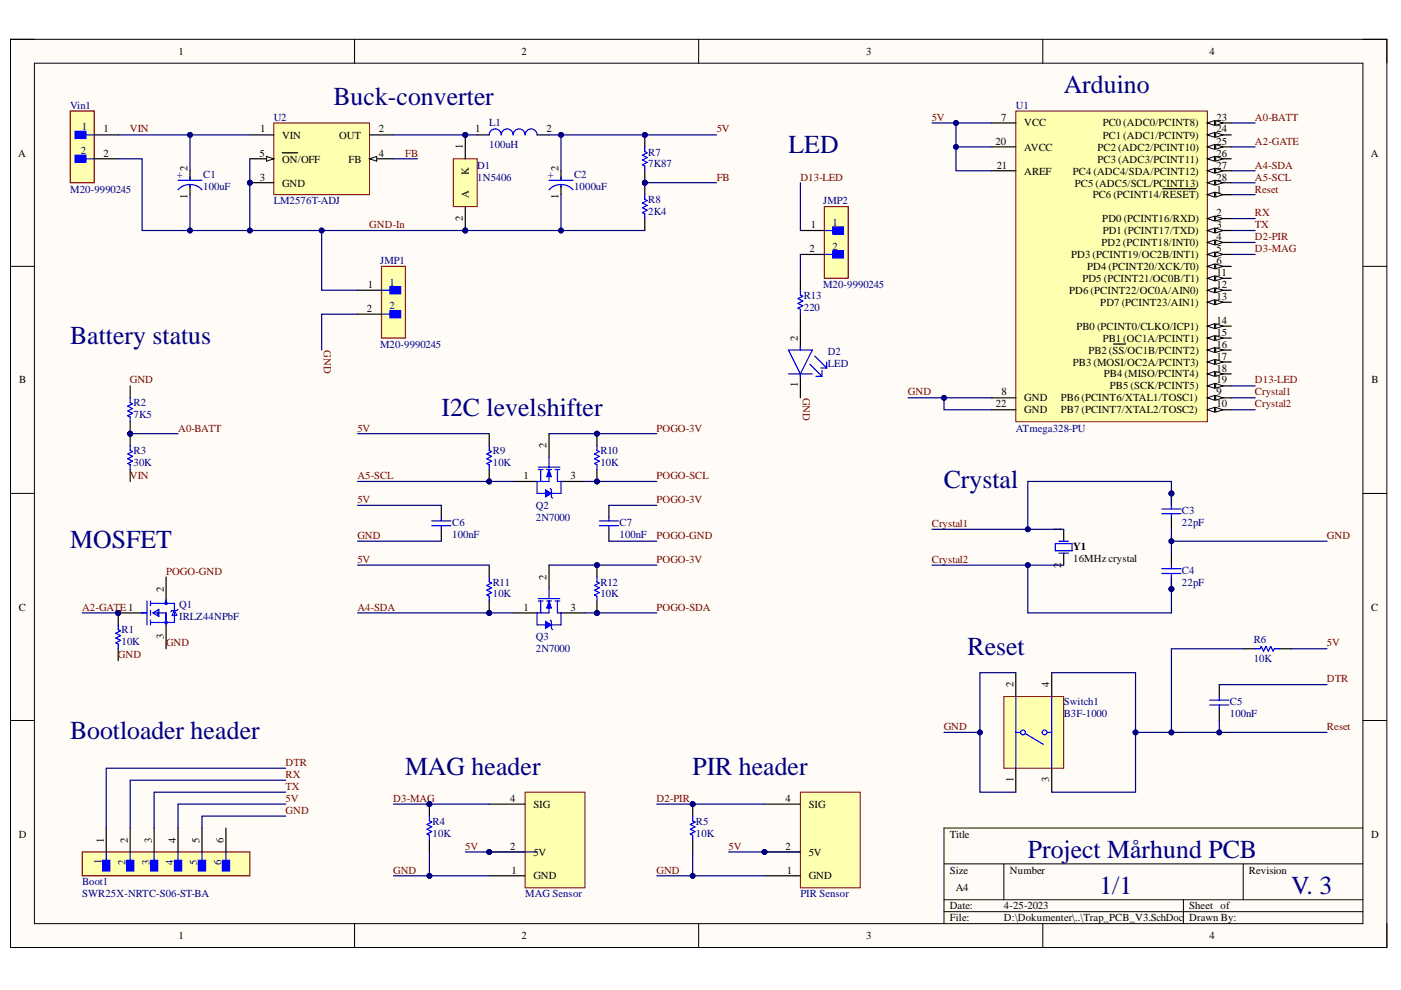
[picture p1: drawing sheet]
<svg xmlns="http://www.w3.org/2000/svg" width="297mm" height="210mm" viewBox="0 0 297 210" stroke-linecap="round" stroke-linejoin="round" font-family="sans-serif">
<defs><g id="words">
<g font-size="5.5" fill="#000080">
<text x="70.7" y="22.3">Buck-converter</text>
<text x="225.5" y="19.8">Arduino</text>
<text x="167.2" y="32.5">LED</text>
<text x="14.9" y="73">Battery status</text>
<text x="93.6" y="88.2">I2C levelshifter</text>
<text x="200.1" y="103.5">Crystal</text>
<text x="14.9" y="116.1">MOSFET</text>
<text x="205.2" y="138.9">Reset</text>
<text x="14.9" y="156.6">Bootloader header</text>
<text x="85.9" y="164.3">MAG header</text>
<text x="146.8" y="164.3">PIR header</text>
<text x="217.9" y="182">Project Mårhund PCB</text>
<text x="233.1" y="189.6">1/1</text>
<text x="273.7" y="189.6">V. 3</text>
</g>
<g font-size="2.3">
<text x="37.8" y="11.6">1</text>
<text x="110.6" y="11.6">2</text>
<text x="183.6" y="11.6">3</text>
<text x="256.4" y="11.6">4</text>
<text x="22" y="28.1">1</text>
<text x="55.2" y="28.1">1</text>
<text x="59.8" y="29.4">VIN</text>
<text x="71.9" y="29.4">OUT</text>
<text x="80.3" y="28.1">2</text>
<text x="100.8" y="28.1">1</text>
<text x="115.9" y="28.1">2</text>
<text x="212.3" y="25.6">7</text>
<text x="217.2" y="26.8">VCC</text>
<text x="233.8" y="26.8">PC0 (ADC0/PCINT8)</text>
<text x="233.8" y="29.4">PC1 (ADC1/PCINT9)</text>
<text x="258" y="25.6">23</text>
<text x="258" y="28.1">24</text>
<text x="3.9" y="33.2">A</text>
<text x="22" y="33.2">2</text>
<text x="55" y="33.2">5</text>
<text x="59.8" y="34.5">ON/OFF</text>
<text x="73.9" y="34.5">FB</text>
<text x="80.3" y="33.2">4</text>
<text x="98.1" y="31.6" transform="rotate(-90 98.1 31.6)">1</text>
<text x="211.1" y="30.7">20</text>
<text x="211.3" y="35.8">21</text>
<text x="217.2" y="32">AVCC</text>
<text x="232.7" y="32">PC2 (ADC2/PCINT10)</text>
<text x="232.7" y="34.5">PC3 (ADC3/PCINT11)</text>
<text x="258" y="30.7">25</text>
<text x="258" y="33.2">26</text>
<text x="258" y="35.8">27</text>
<text x="290.6" y="33.2">A</text>
<text x="39.8" y="36.2" transform="rotate(-90 39.8 36.2)">2</text>
<text x="55.1" y="38.3">3</text>
<text x="59.8" y="39.6">GND</text>
<text x="99.4" y="37.1" transform="rotate(-90 99.4 37.1)">K</text>
<text x="118.4" y="36.2" transform="rotate(-90 118.4 36.2)">2</text>
<text x="217.2" y="37">AREF</text>
<text x="227.5" y="37">PC4 (ADC4/SDA/PCINT12)</text>
<text x="227.9" y="39.6">PC5 (ADC5/SCL/PCINT13)</text>
<text x="258" y="40.8">1</text>
<text x="258" y="38.3">28</text>
<text x="39.8" y="42.2" transform="rotate(-90 39.8 42.2)">1</text>
<text x="98.1" y="46.9" transform="rotate(-90 98.1 46.9)">2</text>
<text x="99.4" y="42" transform="rotate(-90 99.4 42)">A</text>
<text x="118.4" y="42.2" transform="rotate(-90 118.4 42.2)">1</text>
<text x="231.7" y="42.1">PC6 (PCINT14/RESET)</text>
<text x="233.7" y="47.1">PD0 (PCINT16/RXD)</text>
<text x="258" y="45.9">2</text>
<text x="171.6" y="53.5">2</text>
<text x="171.9" y="48.4">1</text>
<text x="233.5" y="52.2">PD2 (PCINT18/INT0)</text>
<text x="233.8" y="49.7">PD1 (PCINT17/TXD)</text>
<text x="258" y="48.4">3</text>
<text x="258" y="50.9">4</text>
<text x="258" y="53.5">5</text>
<text x="227.1" y="54.7">PD3 (PCINT19/OC2B/INT1)</text>
<text x="229.5" y="59.8">PD5 (PCINT21/OC0B/T1)</text>
<text x="230.5" y="57.3">PD4 (PCINT20/XCK/T0)</text>
<text x="258" y="56">6</text>
<text x="258" y="58.5">11</text>
<text x="78" y="61.1">1</text>
<text x="226.7" y="62.3">PD6 (PCINT22/OC0A/AIN0)</text>
<text x="233.3" y="64.9">PD7 (PCINT23/AIN1)</text>
<text x="258" y="61.1">12</text>
<text x="258" y="63.6">13</text>
<text x="77.8" y="66.1">2</text>
<text x="228.2" y="69.9">PB0 (PCINT0/CLKO/ICP1)</text>
<text x="258" y="68.7">14</text>
<text x="258" y="71.2">15</text>
<text x="169.2" y="72.2" transform="rotate(-90 169.2 72.2)">2</text>
<text x="227.5" y="77.5">PB3 (MOSI/OC2A/PCINT3)</text>
<text x="230.8" y="75">PB2 (SS/OC1B/PCINT2)</text>
<text x="233.8" y="72.4">PB1 (OC1A/PCINT1)</text>
<text x="258" y="73.7">16</text>
<text x="258" y="76.2">17</text>
<text x="4.1" y="81.3">B</text>
<text x="169.2" y="82.1" transform="rotate(-90 169.2 82.1)">1</text>
<text x="212.3" y="83.8">8</text>
<text x="234" y="80">PB4 (MISO/PCINT4)</text>
<text x="235.3" y="82.6">PB5 (SCK/PCINT5)</text>
<text x="258" y="83.8">9</text>
<text x="258" y="78.8">18</text>
<text x="258" y="81.3">19</text>
<text x="290.8" y="81.3">B</text>
<text x="211.2" y="86.4">22</text>
<text x="217.2" y="85.1">GND</text>
<text x="217.2" y="87.6">GND</text>
<text x="224.9" y="85.1">PB6 (PCINT6/XTAL1/TOSC1)</text>
<text x="224.9" y="87.6">PB7 (PCINT7/XTAL2/TOSC2)</text>
<text x="258" y="86.4">10</text>
<text x="115.9" y="95" transform="rotate(-90 115.9 95)">2</text>
<text x="111" y="101.6">1</text>
<text x="121" y="101.6">3</text>
<text x="225" y="112.8" transform="rotate(-90 225 112.8)">1</text>
<text x="227.5" y="116.6">Y1</text>
<text x="227.5" y="119.1">16MHz crystal</text>
<text x="34.7" y="125.4" transform="rotate(-90 34.7 125.4)">2</text>
<text x="115.9" y="122.9" transform="rotate(-90 115.9 122.9)">2</text>
<text x="225" y="120.4" transform="rotate(-90 225 120.4)">2</text>
<text x="4" y="129.5">C</text>
<text x="111" y="129.5">1</text>
<text x="121" y="129.5">3</text>
<text x="290.7" y="129.5">C</text>
<text x="34.7" y="135.4" transform="rotate(-90 34.7 135.4)">3</text>
<text x="214.9" y="145.7" transform="rotate(-90 214.9 145.7)">2</text>
<text x="222.5" y="145.7" transform="rotate(-90 222.5 145.7)">4</text>
<text x="214.9" y="165.8" transform="rotate(-90 214.9 165.8)">1</text>
<text x="222.5" y="165.9" transform="rotate(-90 222.5 165.9)">3</text>
<text x="108.2" y="170">4</text>
<text x="113.1" y="171.3">SIG</text>
<text x="166.6" y="170">4</text>
<text x="171.5" y="171.3">SIG</text>
<text x="4" y="177.6">D</text>
<text x="22" y="178.6" transform="rotate(-90 22 178.6)">1</text>
<text x="27.1" y="178.6" transform="rotate(-90 27.1 178.6)">2</text>
<text x="32.2" y="178.6" transform="rotate(-90 32.2 178.6)">3</text>
<text x="37.2" y="178.6" transform="rotate(-90 37.2 178.6)">4</text>
<text x="42.3" y="178.6" transform="rotate(-90 42.3 178.6)">5</text>
<text x="47.4" y="178.6" transform="rotate(-90 47.4 178.6)">6</text>
<text x="201.4" y="177.6">Title</text>
<text x="290.7" y="177.6">D</text>
<text x="108.2" y="180.1">2</text>
<text x="108.5" y="185.2">1</text>
<text x="113.1" y="181.4">5V</text>
<text x="166.6" y="180.1">2</text>
<text x="166.8" y="185.2">1</text>
<text x="171.5" y="181.4">5V</text>
<text x="201.4" y="185.2">Size</text>
<text x="214.1" y="185.2">Number</text>
<text x="264.8" y="185.2">Revision</text>
<text x="113.1" y="186.5">GND</text>
<text x="171.5" y="186.5">GND</text>
<text x="202.6" y="189">A4</text>
<text x="201.4" y="192.8">Date:</text>
<text x="201.4" y="195.3">File:</text>
<text x="212.8" y="192.8">4-25-2023</text>
<text x="212.8" y="195.3">D:\Dokumenter\..\Trap_PCB_V3.SchDoc</text>
<text x="252.1" y="192.8">Sheet of</text>
<text x="252.1" y="195.3">Drawn By:</text>
<text x="37.8" y="199.1">1</text>
<text x="110.6" y="199.1">2</text>
<text x="183.6" y="199.1">3</text>
<text x="256.4" y="199.1">4</text>
</g>
<g font-size="2.3" fill="#000080">
<text x="14.9" y="23">Vin1</text>
<text x="215.4" y="23">U1</text>
<text x="17.3" y="27.6">1</text>
<text x="58" y="25.6">U2</text>
<text x="103.7" y="26.8">L1</text>
<text x="17.1" y="32.7">2</text>
<text x="101.2" y="35.8">D1</text>
<text x="103.7" y="31.5">100uH</text>
<text x="137.4" y="33">R7</text>
<text x="137.4" y="35.5">7K87</text>
<text x="14.9" y="40.8">M20-9990245</text>
<text x="37.5" y="37.8">+</text>
<text x="43.1" y="37.8">C1</text>
<text x="43.1" y="40.3">100uF</text>
<text x="101.2" y="38.3">1N5406</text>
<text x="116.1" y="37.8">+</text>
<text x="121.7" y="37.8">C2</text>
<text x="121.7" y="40.3">1000uF</text>
<text x="58" y="43.4">LM2576T-ADJ</text>
<text x="137.4" y="43.1">R8</text>
<text x="137.4" y="45.6">2K4</text>
<text x="174.5" y="43.4">JMP2</text>
<text x="176.5" y="47.9">1</text>
<text x="176.5" y="53">2</text>
<text x="80.6" y="56">JMP1</text>
<text x="82.6" y="60.6">1</text>
<text x="82.6" y="65.6">2</text>
<text x="170.4" y="63.3">R13</text>
<text x="170.4" y="65.9">220</text>
<text x="174.5" y="61.1">M20-9990245</text>
<text x="80.6" y="73.7">M20-9990245</text>
<text x="175.5" y="75.2">D2</text>
<text x="175.5" y="77.8">LED</text>
<text x="28.3" y="86.1">R2</text>
<text x="28.3" y="88.7">7K5</text>
<text x="215.4" y="91.5">ATmega328-PU</text>
<text x="28.3" y="96.3">R3</text>
<text x="28.3" y="98.8">30K</text>
<text x="104.5" y="96.3">R9</text>
<text x="104.5" y="98.8">10K</text>
<text x="127.3" y="96.3">R10</text>
<text x="127.3" y="98.8">10K</text>
<text x="113.6" y="108">Q2</text>
<text x="95.9" y="111.5">C6</text>
<text x="113.6" y="110.5">2N7000</text>
<text x="131.3" y="111.5">C7</text>
<text x="250.6" y="109">C3</text>
<text x="250.6" y="111.5">22pF</text>
<text x="95.9" y="114">100nF</text>
<text x="131.3" y="114">100nF</text>
<text x="104.5" y="124.1">R11</text>
<text x="127.3" y="124.1">R12</text>
<text x="250.6" y="121.6">C4</text>
<text x="250.6" y="124.1">22pF</text>
<text x="38" y="129">Q1</text>
<text x="38" y="131.5">IRLZ44NPbF</text>
<text x="104.5" y="126.7">10K</text>
<text x="127.3" y="126.7">10K</text>
<text x="25.8" y="134.3">R1</text>
<text x="25.8" y="136.8">10K</text>
<text x="113.6" y="135.8">Q3</text>
<text x="265.8" y="136.3">R6</text>
<text x="113.6" y="138.3">2N7000</text>
<text x="265.8" y="140.3">10K</text>
<text x="225.5" y="149.5">Switch1</text>
<text x="260.7" y="149.5">C5</text>
<text x="225.5" y="152.1">B3F-1000</text>
<text x="260.7" y="152.1">100nF</text>
<text x="91.7" y="174.8">R4</text>
<text x="91.7" y="177.4">10K</text>
<text x="147.6" y="174.8">R5</text>
<text x="147.6" y="177.4">10K</text>
<text x="21.5" y="183.3" transform="rotate(-90 21.5 183.3)">1</text>
<text x="26.6" y="183.4" transform="rotate(-90 26.6 183.4)">2</text>
<text x="31.7" y="183.4" transform="rotate(-90 31.7 183.4)">3</text>
<text x="36.7" y="183.4" transform="rotate(-90 36.7 183.4)">4</text>
<text x="41.8" y="183.4" transform="rotate(-90 41.8 183.4)">5</text>
<text x="46.9" y="183.4" transform="rotate(-90 46.9 183.4)">6</text>
<text x="17.4" y="187.7">Boot1</text>
<text x="17.4" y="190.3">SWR25X-NRTC-S06-ST-BA</text>
<text x="111.3" y="190.3">MAG Sensor</text>
<text x="169.7" y="190.3">PIR Sensor</text>
</g>
<g font-size="2.3" fill="#800000">
<text x="27.5" y="28.1">VIN</text>
<text x="152" y="28.1">5V</text>
<text x="197.6" y="25.6">5V</text>
<text x="266.1" y="25.6">A0-BATT</text>
<text x="85.9" y="33.2">FB</text>
<text x="266.1" y="35.8">A4-SDA</text>
<text x="266.1" y="30.7">A2-GATE</text>
<text x="152" y="38.3">FB</text>
<text x="169.7" y="38.3">D13-LED</text>
<text x="266.1" y="40.8">Reset</text>
<text x="266.1" y="38.3">A5-SCL</text>
<text x="266.1" y="45.9">RX</text>
<text x="78.3" y="48.4">GND-In</text>
<text x="266.1" y="53.5">D3-MAG</text>
<text x="266.1" y="50.9">D2-PIR</text>
<text x="266.1" y="48.4">TX</text>
<text x="68.7" y="74.2" transform="rotate(90 68.7 74.2)">GND</text>
<text x="27.5" y="81.3">GND</text>
<text x="192.5" y="83.8">GND</text>
<text x="266.1" y="83.8">Crystal1</text>
<text x="266.1" y="81.3">D13-LED</text>
<text x="170.2" y="84.3" transform="rotate(90 170.2 84.3)">GND</text>
<text x="266.1" y="86.4">Crystal2</text>
<text x="37.8" y="91.5">A0-BATT</text>
<text x="75.8" y="91.5">5V</text>
<text x="139.2" y="91.5">POGO-3V</text>
<text x="27.5" y="101.6">VIN</text>
<text x="75.8" y="101.6">A5-SCL</text>
<text x="139.2" y="101.6">POGO-SCL</text>
<text x="75.8" y="106.7">5V</text>
<text x="139.2" y="106.7">POGO-3V</text>
<text x="197.6" y="111.7">Crystal1</text>
<text x="75.8" y="119.3">5V</text>
<text x="75.8" y="114.3">GND</text>
<text x="139.2" y="119.3">POGO-3V</text>
<text x="139.2" y="114.3">POGO-GND</text>
<text x="197.6" y="119.3">Crystal2</text>
<text x="281.3" y="114.3">GND</text>
<text x="35.2" y="121.9">POGO-GND</text>
<text x="17.4" y="129.5">A2-GATE 1</text>
<text x="75.8" y="129.5">A4-SDA</text>
<text x="139.2" y="129.5">POGO-SDA</text>
<text x="35.2" y="137.1">GND</text>
<text x="281.3" y="137.1">5V</text>
<text x="25" y="139.6">GND</text>
<text x="281.3" y="144.6">DTR</text>
<text x="200.1" y="154.8">GND</text>
<text x="281.3" y="154.8">Reset</text>
<text x="60.6" y="167.5">TX</text>
<text x="60.6" y="165">RX</text>
<text x="60.6" y="162.4">DTR</text>
<text x="60.6" y="172.6">GND</text>
<text x="60.6" y="170">5V</text>
<text x="83.4" y="170">D3-MAG</text>
<text x="139.2" y="170">D2-PIR</text>
<text x="83.4" y="185.2">GND</text>
<text x="98.7" y="180.1">5V</text>
<text x="139.2" y="185.2">GND</text>
<text x="154.5" y="180.1">5V</text>
</g>
</g></defs>
<path d="M2.2 8.3h291.8v192.6h-291.8z" fill-rule="evenodd" fill="#fffcf8"/>
<path d="M2.2 8.3h291.8v192.6h-291.8z" fill="none" stroke="#000" stroke-width=".21"/>
<path d="M7.3 13.4h281.7v182.4h-281.7z" fill-rule="evenodd" fill="#fffcf8"/>
<g fill="none" stroke="#000" stroke-width=".21">
<path d="M2.2 8.3h5.1M7.3 13.4h281.7v182.4h-281.7zM75.2 8.3v5.1M148.1 8.3v5.1M221.1 8.3v5.1M289 8.3h5v5.1M2.2 56.5h5.1M289 56.5h5M2.2 104.6h5.1M289 104.6h5M2.2 152.8h5.1M289 152.8h5"/>
<path d="M289 175.6h-88.9v20.2M75.2 195.8v5.1M148.1 195.8v5.1M200.1 183.2h88.9M200.1 190.8h88.9M200.1 193.3h88.9M212.8 183.2v7.6M221.1 195.8v5.1M250.9 190.8v5M263.6 183.2v7.6M294 195.8v5.1"/>
</g>
<circle cx="53" cy="38.7" r=".51" fill="#000080"/>
<circle cx="53" cy="38.7" r=".51" fill="none" stroke="#000080" stroke-width=".21"/>
<path d="M58 26.1h20.3v15.2h-20.3z" fill-rule="evenodd" fill="#ffffb0"/>
<path d="M58 26.1h20.3v15.2h-20.3z" fill="none" stroke="#800000" stroke-width=".21"/>
<path d="M78.3 33.7h5.1" fill="none" stroke="#000" stroke-width=".25"/>
<path d="M78.3 33.7l1.6-.5v1z" fill="#f8fcff"/>
<path d="M78.3 33.7l1.6-.5v1z" fill="none" stroke="#000" stroke-width=".21"/>
<path d="M53 28.6h5M53 33.7h5" fill="none" stroke="#000" stroke-width=".25"/>
<path d="M56.5 33.2l1.5 .5-1.5 .5z" fill="#f8fcff"/>
<path d="M56.5 33.2l1.5 .5-1.5 .5z" fill="none" stroke="#000" stroke-width=".21"/>
<path d="M53 38.7h5M59.8 32.4h3.3" fill="none" stroke="#000" stroke-width=".25"/>
<circle cx="53" cy="38.7" r=".51" fill="#000080"/>
<circle cx="53" cy="38.7" r=".51" fill="none" stroke="#000080" stroke-width=".21"/>
<path d="M78.3 28.6h5.1" fill="none" stroke="#000" stroke-width=".25"/>
<circle cx="98.6" cy="28.6" r=".51" fill="#000080"/>
<circle cx="98.6" cy="28.6" r=".51" fill="none" stroke="#000080" stroke-width=".21"/>
<circle cx="98.6" cy="48.9" r=".51" fill="#000080"/>
<circle cx="98.6" cy="48.9" r=".51" fill="none" stroke="#000080" stroke-width=".21"/>
<path d="M96.1 33.7h5.1v10.1h-5.1z" fill-rule="evenodd" fill="#ffffb0"/>
<path d="M96.1 33.7h5.1v10.1h-5.1z" fill="none" stroke="#800000" stroke-width=".21"/>
<path d="M98.6 28.6v5.1" fill="none" stroke="#000" stroke-width=".25"/>
<circle cx="98.6" cy="28.6" r=".51" fill="#000080"/>
<circle cx="98.6" cy="28.6" r=".51" fill="none" stroke="#000080" stroke-width=".21"/>
<path d="M98.6 43.8v5.1" fill="none" stroke="#000" stroke-width=".25"/>
<circle cx="98.6" cy="48.9" r=".51" fill="#000080"/>
<circle cx="98.6" cy="48.9" r=".51" fill="none" stroke="#000080" stroke-width=".21"/>
<path d="M40.3 36.2v2M40.3 39.2v2.1M101.2 28.6h2.5M113.9 28.6h2.5M118.9 36.2v2M118.9 39.2v2.1" fill="none" stroke="#000" stroke-width=".25"/>
<path d="M37.7 38.2h5.1M40.3 37.5v.7M40.3 39.2v.5M103.7 28.6a1.27 1.27 0 0 1 1.3-1.3 1.27 1.27 0 0 1 1.3 1.3 1.27 1.27 0 0 1 1.2-1.3 1.27 1.27 0 0 1 1.3 1.3 1.27 1.27 0 0 1 1.3-1.3 1.27 1.27 0 0 1 1.2 1.3 1.27 1.27 0 0 1 1.3-1.3 1.27 1.27 0 0 1 1.3 1.3M116.4 38.2h5.1M118.9 37.5v.7M118.9 39.2v.5M37.7 40.3a3.4 3.4 0 0 1 5.1 0M116.4 40.3a3.4 3.4 0 0 1 5.1 0" fill="none" stroke="#00f" stroke-width=".25"/>
<circle cx="25.1" cy="130" r=".51" fill="#000080"/>
<circle cx="25.1" cy="130" r=".51" fill="none" stroke="#000080" stroke-width=".21"/>
<path d="M25.1 130h5" fill="none" stroke="#000" stroke-width=".25"/>
<circle cx="25.1" cy="130" r=".51" fill="#000080"/>
<circle cx="25.1" cy="130" r=".51" fill="none" stroke="#000080" stroke-width=".21"/>
<path d="M35.2 122.3v5.1M35.2 132.5v5.1" fill="none" stroke="#000" stroke-width=".25"/>
<g fill="none" stroke="#00f" stroke-width=".25">
<path d="M29.9 130h1.3M31.2 127.4v5.1M31.9 127.4v1M31.9 129.4v1.1M31.9 131.5v1M31.9 127.9h5.1v4.1h-5.1M32.4 130l1.3-.8v1.5zM32.7 130h2.5v2.5M33.4 129.7v.8M35.2 127.2v.7M37 129.4l.5 1.1h-1zM37.7 129.2l-.2 .2h-1l-.3 .3"/>
<circle cx="35.2" cy="127.9" r=".25"/>
<circle cx="35.2" cy="132" r=".25"/>
</g>
<circle cx="25.1" cy="130" r=".51" fill="#000080"/>
<circle cx="25.1" cy="130" r=".51" fill="none" stroke="#000080" stroke-width=".21"/>
<path d="M25.1 130v2.5" fill="none" stroke="#000" stroke-width=".25"/>
<circle cx="25.1" cy="130" r=".51" fill="#000080"/>
<circle cx="25.1" cy="130" r=".51" fill="none" stroke="#000080" stroke-width=".21"/>
<path d="M25.1 137.6v2.5" fill="none" stroke="#000" stroke-width=".25"/>
<path d="M25.1 132.5v1l.5 .3-1 .5 1 .5-1 .5 1 .5-1 .5 .5 .2v1.1" fill="none" stroke="#00f" stroke-width=".25"/>
<circle cx="27.6" cy="91.9" r=".51" fill="#000080"/>
<circle cx="27.6" cy="91.9" r=".51" fill="none" stroke="#000080" stroke-width=".21"/>
<path d="M27.6 91.9v2.6" fill="none" stroke="#000" stroke-width=".25"/>
<circle cx="27.6" cy="91.9" r=".51" fill="#000080"/>
<circle cx="27.6" cy="91.9" r=".51" fill="none" stroke="#000080" stroke-width=".21"/>
<path d="M27.6 99.5v2.6" fill="none" stroke="#000" stroke-width=".25"/>
<path d="M27.6 94.5v1l.5 .2-1 .6 1 .5-1 .5 1 .5-1 .5 .5 .2v1" fill="none" stroke="#00f" stroke-width=".25"/>
<circle cx="27.6" cy="91.9" r=".51" fill="#000080"/>
<circle cx="27.6" cy="91.9" r=".51" fill="none" stroke="#000080" stroke-width=".21"/>
<path d="M27.6 81.8v2.5M27.6 89.4v2.5" fill="none" stroke="#000" stroke-width=".25"/>
<circle cx="27.6" cy="91.9" r=".51" fill="#000080"/>
<circle cx="27.6" cy="91.9" r=".51" fill="none" stroke="#000080" stroke-width=".21"/>
<path d="M27.6 84.3v1.1l.5 .2-1 .5 1 .5-1 .5 1 .5-1 .5 .5 .3v1" fill="none" stroke="#00f" stroke-width=".25"/>
<circle cx="162.1" cy="180.6" r=".51" fill="#000080"/>
<circle cx="162.1" cy="180.6" r=".51" fill="none" stroke="#000080" stroke-width=".21"/>
<path d="M169.7 168h12.7v20.2h-12.7z" fill-rule="evenodd" fill="#ffffb0"/>
<path d="M169.7 168h12.7v20.2h-12.7z" fill="none" stroke="#800000" stroke-width=".21"/>
<path d="M162.1 180.6h7.6" fill="none" stroke="#000" stroke-width=".25"/>
<circle cx="162.1" cy="180.6" r=".51" fill="#000080"/>
<circle cx="162.1" cy="180.6" r=".51" fill="none" stroke="#000080" stroke-width=".21"/>
<path d="M162.1 170.5h7.6M162.1 185.7h7.6" fill="none" stroke="#000" stroke-width=".25"/>
<circle cx="103.7" cy="180.6" r=".51" fill="#000080"/>
<circle cx="103.7" cy="180.6" r=".51" fill="none" stroke="#000080" stroke-width=".21"/>
<path d="M111.3 168h12.7v20.2h-12.7z" fill-rule="evenodd" fill="#ffffb0"/>
<path d="M111.3 168h12.7v20.2h-12.7z" fill="none" stroke="#800000" stroke-width=".21"/>
<path d="M103.7 180.6h7.6" fill="none" stroke="#000" stroke-width=".25"/>
<circle cx="103.7" cy="180.6" r=".51" fill="#000080"/>
<circle cx="103.7" cy="180.6" r=".51" fill="none" stroke="#000080" stroke-width=".21"/>
<path d="M103.7 170.5h7.6M103.7 185.7h7.6" fill="none" stroke="#000" stroke-width=".25"/>
<circle cx="91" cy="170.5" r=".51" fill="#000080"/>
<circle cx="91" cy="170.5" r=".51" fill="none" stroke="#000080" stroke-width=".21"/>
<path d="M91 170.5v2.5" fill="none" stroke="#000" stroke-width=".25"/>
<circle cx="91" cy="170.5" r=".51" fill="#000080"/>
<circle cx="91" cy="170.5" r=".51" fill="none" stroke="#000080" stroke-width=".21"/>
<path d="M91 178.1v2.5" fill="none" stroke="#000" stroke-width=".25"/>
<path d="M91 173v1l.5 .3-1 .5 1 .5-1 .5 1 .5-1 .5 .5 .3v1" fill="none" stroke="#00f" stroke-width=".25"/>
<circle cx="146.9" cy="170.5" r=".51" fill="#000080"/>
<circle cx="146.9" cy="170.5" r=".51" fill="none" stroke="#000080" stroke-width=".21"/>
<path d="M146.9 170.5v2.5" fill="none" stroke="#000" stroke-width=".25"/>
<circle cx="146.9" cy="170.5" r=".51" fill="#000080"/>
<circle cx="146.9" cy="170.5" r=".51" fill="none" stroke="#000080" stroke-width=".21"/>
<path d="M146.9 178.1v2.5" fill="none" stroke="#000" stroke-width=".25"/>
<path d="M146.9 173v1l.5 .3-1 .5 1 .5-1 .5 1 .5-1 .5 .5 .3v1" fill="none" stroke="#00f" stroke-width=".25"/>
<path d="M215.4 23.5h40.6v65.9h-40.6z" fill-rule="evenodd" fill="#ffffb0"/>
<path d="M215.4 23.5h40.6v65.9h-40.6z" fill="none" stroke="#800000" stroke-width=".21"/>
<path d="M256 41.3h5" fill="none" stroke="#000" stroke-width=".25"/>
<path d="M256 41.3l1.5-.5v1z" fill="#f8fcff"/>
<path d="M256 41.3l1.5-.5v1z" fill="none" stroke="#000" stroke-width=".21"/>
<path d="M257.8 40.8l1.5 .5-1.5 .5z" fill="#f8fcff"/>
<path d="M257.8 40.8l1.5 .5-1.5 .5z" fill="none" stroke="#000" stroke-width=".21"/>
<path d="M246.5 40h7M256 46.3h5" fill="none" stroke="#000" stroke-width=".25"/>
<path d="M256 46.3l1.5-.5v1.1z" fill="#f8fcff"/>
<path d="M256 46.3l1.5-.5v1.1z" fill="none" stroke="#000" stroke-width=".21"/>
<path d="M257.8 45.8l1.5 .5-1.5 .6z" fill="#f8fcff"/>
<path d="M257.8 45.8l1.5 .5-1.5 .6z" fill="none" stroke="#000" stroke-width=".21"/>
<path d="M256 48.9h5" fill="none" stroke="#000" stroke-width=".25"/>
<path d="M256 48.9l1.5-.5v1z" fill="#f8fcff"/>
<path d="M256 48.9l1.5-.5v1z" fill="none" stroke="#000" stroke-width=".21"/>
<path d="M257.8 48.4l1.5 .5-1.5 .5z" fill="#f8fcff"/>
<path d="M257.8 48.4l1.5 .5-1.5 .5z" fill="none" stroke="#000" stroke-width=".21"/>
<path d="M256 51.4h5" fill="none" stroke="#000" stroke-width=".25"/>
<path d="M256 51.4l1.5-.5v1z" fill="#f8fcff"/>
<path d="M256 51.4l1.5-.5v1z" fill="none" stroke="#000" stroke-width=".21"/>
<path d="M257.8 50.9l1.5 .5-1.5 .5z" fill="#f8fcff"/>
<path d="M257.8 50.9l1.5 .5-1.5 .5z" fill="none" stroke="#000" stroke-width=".21"/>
<path d="M256 53.9h5" fill="none" stroke="#000" stroke-width=".25"/>
<path d="M256 53.9l1.5-.5v1.1z" fill="#f8fcff"/>
<path d="M256 53.9l1.5-.5v1.1z" fill="none" stroke="#000" stroke-width=".21"/>
<path d="M257.8 53.4l1.5 .5-1.5 .6z" fill="#f8fcff"/>
<path d="M257.8 53.4l1.5 .5-1.5 .6z" fill="none" stroke="#000" stroke-width=".21"/>
<path d="M256 56.5h5" fill="none" stroke="#000" stroke-width=".25"/>
<path d="M256 56.5l1.5-.5v1z" fill="#f8fcff"/>
<path d="M256 56.5l1.5-.5v1z" fill="none" stroke="#000" stroke-width=".21"/>
<path d="M257.8 56l1.5 .5-1.5 .5z" fill="#f8fcff"/>
<path d="M257.8 56l1.5 .5-1.5 .5z" fill="none" stroke="#000" stroke-width=".21"/>
<path d="M210.3 26.1h5.1M210.3 84.3h5.1M256 84.3h5" fill="none" stroke="#000" stroke-width=".25"/>
<path d="M256 84.3l1.5-.5v1.1z" fill="#f8fcff"/>
<path d="M256 84.3l1.5-.5v1.1z" fill="none" stroke="#000" stroke-width=".21"/>
<path d="M257.8 83.8l1.5 .5-1.5 .6z" fill="#f8fcff"/>
<path d="M257.8 83.8l1.5 .5-1.5 .6z" fill="none" stroke="#000" stroke-width=".21"/>
<path d="M256 86.9h5" fill="none" stroke="#000" stroke-width=".25"/>
<path d="M256 86.9l1.5-.5v1z" fill="#f8fcff"/>
<path d="M256 86.9l1.5-.5v1z" fill="none" stroke="#000" stroke-width=".21"/>
<path d="M257.8 86.4l1.5 .5-1.5 .5z" fill="#f8fcff"/>
<path d="M257.8 86.4l1.5 .5-1.5 .5z" fill="none" stroke="#000" stroke-width=".21"/>
<path d="M256 59h5" fill="none" stroke="#000" stroke-width=".25"/>
<path d="M256 59l1.5-.5v1z" fill="#f8fcff"/>
<path d="M256 59l1.5-.5v1z" fill="none" stroke="#000" stroke-width=".21"/>
<path d="M257.8 58.5l1.5 .5-1.5 .5z" fill="#f8fcff"/>
<path d="M257.8 58.5l1.5 .5-1.5 .5z" fill="none" stroke="#000" stroke-width=".21"/>
<path d="M256 61.5h5" fill="none" stroke="#000" stroke-width=".25"/>
<path d="M256 61.5l1.5-.5v1.1z" fill="#f8fcff"/>
<path d="M256 61.5l1.5-.5v1.1z" fill="none" stroke="#000" stroke-width=".21"/>
<path d="M257.8 61l1.5 .5-1.5 .6z" fill="#f8fcff"/>
<path d="M257.8 61l1.5 .5-1.5 .6z" fill="none" stroke="#000" stroke-width=".21"/>
<path d="M256 64.1h5" fill="none" stroke="#000" stroke-width=".25"/>
<path d="M256 64.1l1.5-.5v1z" fill="#f8fcff"/>
<path d="M256 64.1l1.5-.5v1z" fill="none" stroke="#000" stroke-width=".21"/>
<path d="M257.8 63.6l1.5 .5-1.5 .5z" fill="#f8fcff"/>
<path d="M257.8 63.6l1.5 .5-1.5 .5z" fill="none" stroke="#000" stroke-width=".21"/>
<path d="M256 69.1h5" fill="none" stroke="#000" stroke-width=".25"/>
<path d="M256 69.1l1.5-.5v1.1z" fill="#f8fcff"/>
<path d="M256 69.1l1.5-.5v1.1z" fill="none" stroke="#000" stroke-width=".21"/>
<path d="M257.8 68.6l1.5 .5-1.5 .6z" fill="#f8fcff"/>
<path d="M257.8 68.6l1.5 .5-1.5 .6z" fill="none" stroke="#000" stroke-width=".21"/>
<path d="M256 71.7h5" fill="none" stroke="#000" stroke-width=".25"/>
<path d="M256 71.7l1.5-.5v1z" fill="#f8fcff"/>
<path d="M256 71.7l1.5-.5v1z" fill="none" stroke="#000" stroke-width=".21"/>
<path d="M257.8 71.2l1.5 .5-1.5 .5z" fill="#f8fcff"/>
<path d="M257.8 71.2l1.5 .5-1.5 .5z" fill="none" stroke="#000" stroke-width=".21"/>
<path d="M256 74.2h5" fill="none" stroke="#000" stroke-width=".25"/>
<path d="M256 74.2l1.5-.5v1z" fill="#f8fcff"/>
<path d="M256 74.2l1.5-.5v1z" fill="none" stroke="#000" stroke-width=".21"/>
<path d="M257.8 73.7l1.5 .5-1.5 .5z" fill="#f8fcff"/>
<path d="M257.8 73.7l1.5 .5-1.5 .5z" fill="none" stroke="#000" stroke-width=".21"/>
<path d="M236.1 72.9h2.5M256 76.7h5" fill="none" stroke="#000" stroke-width=".25"/>
<path d="M256 76.7l1.5-.5v1.1z" fill="#f8fcff"/>
<path d="M256 76.7l1.5-.5v1.1z" fill="none" stroke="#000" stroke-width=".21"/>
<path d="M257.8 76.2l1.5 .5-1.5 .6z" fill="#f8fcff"/>
<path d="M257.8 76.2l1.5 .5-1.5 .6z" fill="none" stroke="#000" stroke-width=".21"/>
<path d="M256 79.3h5" fill="none" stroke="#000" stroke-width=".25"/>
<path d="M256 79.3l1.5-.5v1z" fill="#f8fcff"/>
<path d="M256 79.3l1.5-.5v1z" fill="none" stroke="#000" stroke-width=".21"/>
<path d="M257.8 78.8l1.5 .5-1.5 .5z" fill="#f8fcff"/>
<path d="M257.8 78.8l1.5 .5-1.5 .5z" fill="none" stroke="#000" stroke-width=".21"/>
<path d="M256 81.8h5" fill="none" stroke="#000" stroke-width=".25"/>
<path d="M256 81.8l1.5-.5v1z" fill="#f8fcff"/>
<path d="M256 81.8l1.5-.5v1z" fill="none" stroke="#000" stroke-width=".21"/>
<path d="M257.8 81.3l1.5 .5-1.5 .5z" fill="#f8fcff"/>
<path d="M257.8 81.3l1.5 .5-1.5 .5z" fill="none" stroke="#000" stroke-width=".21"/>
<path d="M210.3 31.1h5.1M210.3 36.2h5.1M256 26.1h5M210.3 86.9h5.1" fill="none" stroke="#000" stroke-width=".25"/>
<path d="M256 26.1l1.5-.5v1z" fill="#f8fcff"/>
<path d="M256 26.1l1.5-.5v1z" fill="none" stroke="#000" stroke-width=".21"/>
<path d="M257.8 25.6l1.5 .5-1.5 .5z" fill="#f8fcff"/>
<path d="M257.8 25.6l1.5 .5-1.5 .5z" fill="none" stroke="#000" stroke-width=".21"/>
<path d="M256 28.6h5" fill="none" stroke="#000" stroke-width=".25"/>
<path d="M256 28.6l1.5-.5v1z" fill="#f8fcff"/>
<path d="M256 28.6l1.5-.5v1z" fill="none" stroke="#000" stroke-width=".21"/>
<path d="M257.8 28.1l1.5 .5-1.5 .5z" fill="#f8fcff"/>
<path d="M257.8 28.1l1.5 .5-1.5 .5z" fill="none" stroke="#000" stroke-width=".21"/>
<path d="M256 31.1h5" fill="none" stroke="#000" stroke-width=".25"/>
<path d="M256 31.1l1.5-.5v1z" fill="#f8fcff"/>
<path d="M256 31.1l1.5-.5v1z" fill="none" stroke="#000" stroke-width=".21"/>
<path d="M257.8 30.6l1.5 .5-1.5 .5z" fill="#f8fcff"/>
<path d="M257.8 30.6l1.5 .5-1.5 .5z" fill="none" stroke="#000" stroke-width=".21"/>
<path d="M256 33.7h5" fill="none" stroke="#000" stroke-width=".25"/>
<path d="M256 33.7l1.5-.5v1z" fill="#f8fcff"/>
<path d="M256 33.7l1.5-.5v1z" fill="none" stroke="#000" stroke-width=".21"/>
<path d="M257.8 33.2l1.5 .5-1.5 .5z" fill="#f8fcff"/>
<path d="M257.8 33.2l1.5 .5-1.5 .5z" fill="none" stroke="#000" stroke-width=".21"/>
<path d="M256 36.2h5" fill="none" stroke="#000" stroke-width=".25"/>
<path d="M256 36.2l1.5-.5v1z" fill="#f8fcff"/>
<path d="M256 36.2l1.5-.5v1z" fill="none" stroke="#000" stroke-width=".21"/>
<path d="M257.8 35.7l1.5 .5-1.5 .5z" fill="#f8fcff"/>
<path d="M257.8 35.7l1.5 .5-1.5 .5z" fill="none" stroke="#000" stroke-width=".21"/>
<path d="M256 38.7h5" fill="none" stroke="#000" stroke-width=".25"/>
<path d="M256 38.7l1.5-.5v1z" fill="#f8fcff"/>
<path d="M256 38.7l1.5-.5v1z" fill="none" stroke="#000" stroke-width=".21"/>
<path d="M257.8 38.2l1.5 .5-1.5 .5z" fill="#f8fcff"/>
<path d="M257.8 38.2l1.5 .5-1.5 .5z" fill="none" stroke="#000" stroke-width=".21"/>
<path d="M14.9 23.5h5.1v15.2h-5.1z" fill-rule="evenodd" fill="#ffffb0"/>
<path d="M14.9 23.5h5.1v15.2h-5.1z" fill="none" stroke="#800000" stroke-width=".25"/>
<path d="M15.9 27.8h2.3v1.6h-2.3z" fill-rule="evenodd" fill="#00f"/>
<path d="M15.9 27.8h2.3v1.6h-2.3zM18.2 28.6h1.8" fill="none" stroke="#00f" stroke-width=".25"/>
<path d="M15.9 32.9h2.3v1.5h-2.3z" fill-rule="evenodd" fill="#00f"/>
<path d="M15.9 32.9h2.3v1.5h-2.3zM18.2 33.7h1.8" fill="none" stroke="#00f" stroke-width=".25"/>
<path d="M20 28.6h5.1M20 33.7h5.1" fill="none" stroke="#000" stroke-width=".25"/>
<circle cx="248.4" cy="104.6" r=".51" fill="#000080"/>
<circle cx="248.4" cy="104.6" r=".51" fill="none" stroke="#000080" stroke-width=".21"/>
<path d="M248.4 104.6v2.6M248.4 109.7v2.5" fill="none" stroke="#000" stroke-width=".25"/>
<circle cx="248.4" cy="104.6" r=".51" fill="#000080"/>
<circle cx="248.4" cy="104.6" r=".51" fill="none" stroke="#000080" stroke-width=".21"/>
<path d="M246.3 107.9h4.1M246.3 108.9h4.1M248.4 107.2v.7M248.4 108.9v.8" fill="none" stroke="#00f" stroke-width=".25"/>
<circle cx="248.4" cy="124.9" r=".51" fill="#000080"/>
<circle cx="248.4" cy="124.9" r=".51" fill="none" stroke="#000080" stroke-width=".21"/>
<path d="M248.4 122.4v2.5" fill="none" stroke="#000" stroke-width=".25"/>
<circle cx="248.4" cy="124.9" r=".51" fill="#000080"/>
<circle cx="248.4" cy="124.9" r=".51" fill="none" stroke="#000080" stroke-width=".21"/>
<path d="M248.4 117.3v2.5M215.4 142.6v5.1M223 142.6v5.1M215.4 162.9v5.1M223 162.9v5.1" fill="none" stroke="#000" stroke-width=".25"/>
<path d="M248.4 119.8v.8M246.3 120.6h4.1M246.3 121.6h4.1M248.4 121.6v.8" fill="none" stroke="#00f" stroke-width=".25"/>
<path d="M212.8 147.7h12.7v15.2h-12.7z" fill-rule="evenodd" fill="#ffffb0"/>
<path d="M212.8 147.7h12.7v15.2h-12.7z" fill="none" stroke="#800000" stroke-width=".21"/>
<path d="M215.4 147.7v15.2M222 155.3h1M223 147.7v15.2" fill="none" stroke="#00f" stroke-width=".25"/>
<circle cx="221.5" cy="155.3" r=".51" fill="#fff"/>
<circle cx="221.5" cy="155.3" r=".51" fill="none" stroke="#00f" stroke-width=".25"/>
<circle cx="216.9" cy="155.3" r=".51" fill="#fff"/>
<g fill="none" stroke="#00f" stroke-width=".25">
<path d="M215.4 155.3h1M217.4 155.5l3.8 2.3M256.5 148.4h4M256.5 149.5h4M258.5 147.7v.7M258.5 149.5v.7"/>
<circle cx="216.9" cy="155.3" r=".51"/>
</g>
<path d="M258.5 145.2v2.5M258.5 150.2v2.6" fill="none" stroke="#000" stroke-width=".25"/>
<path d="M17.5 180.6h35.5v5.1h-35.5z" fill-rule="evenodd" fill="#ffffb0"/>
<path d="M17.5 180.6h35.5v5.1h-35.5z" fill="none" stroke="#800000" stroke-width=".25"/>
<path d="M21.8 182.4h1.5v2.3h-1.5z" fill-rule="evenodd" fill="#00f"/>
<path d="M21.8 182.4h1.5v2.3h-1.5zM22.5 180.6v1.8" fill="none" stroke="#00f" stroke-width=".25"/>
<path d="M26.8 182.4h1.6v2.3h-1.6z" fill-rule="evenodd" fill="#00f"/>
<path d="M26.8 182.4h1.6v2.3h-1.6zM27.6 180.6v1.8" fill="none" stroke="#00f" stroke-width=".25"/>
<path d="M31.9 182.4h1.5v2.3h-1.5z" fill-rule="evenodd" fill="#00f"/>
<path d="M31.9 182.4h1.5v2.3h-1.5zM32.7 180.6v1.8" fill="none" stroke="#00f" stroke-width=".25"/>
<path d="M37 182.4h1.5v2.3h-1.5z" fill-rule="evenodd" fill="#00f"/>
<path d="M37 182.4h1.5v2.3h-1.5zM37.7 180.6v1.8" fill="none" stroke="#00f" stroke-width=".25"/>
<path d="M42.1 182.4h1.5v2.3h-1.5z" fill-rule="evenodd" fill="#00f"/>
<path d="M42.1 182.4h1.5v2.3h-1.5zM42.8 180.6v1.8" fill="none" stroke="#00f" stroke-width=".25"/>
<path d="M47.1 182.4h1.6v2.3h-1.6z" fill-rule="evenodd" fill="#00f"/>
<path d="M47.1 182.4h1.6v2.3h-1.6zM47.9 180.6v1.8" fill="none" stroke="#00f" stroke-width=".25"/>
<path d="M22.5 175.6v5M27.6 175.6v5M32.7 175.6v5M37.7 175.6v5M42.8 175.6v5M47.9 175.6v5" fill="none" stroke="#000" stroke-width=".25"/>
<circle cx="136.7" cy="28.6" r=".51" fill="#000080"/>
<circle cx="136.7" cy="28.6" r=".51" fill="none" stroke="#000080" stroke-width=".21"/>
<circle cx="136.7" cy="38.7" r=".51" fill="#000080"/>
<circle cx="136.7" cy="38.7" r=".51" fill="none" stroke="#000080" stroke-width=".21"/>
<path d="M136.7 28.6v2.5" fill="none" stroke="#000" stroke-width=".25"/>
<circle cx="136.7" cy="28.6" r=".51" fill="#000080"/>
<circle cx="136.7" cy="28.6" r=".51" fill="none" stroke="#000080" stroke-width=".21"/>
<path d="M136.7 36.2v2.5" fill="none" stroke="#000" stroke-width=".25"/>
<circle cx="136.7" cy="38.7" r=".51" fill="#000080"/>
<circle cx="136.7" cy="38.7" r=".51" fill="none" stroke="#000080" stroke-width=".21"/>
<path d="M136.7 31.1v1l.5 .3-1 .5 1 .5-1 .5 1 .5-1 .5 .5 .3v1" fill="none" stroke="#00f" stroke-width=".25"/>
<circle cx="136.7" cy="38.7" r=".51" fill="#000080"/>
<circle cx="136.7" cy="38.7" r=".51" fill="none" stroke="#000080" stroke-width=".21"/>
<path d="M136.7 38.7v2.6" fill="none" stroke="#000" stroke-width=".25"/>
<circle cx="136.7" cy="38.7" r=".51" fill="#000080"/>
<circle cx="136.7" cy="38.7" r=".51" fill="none" stroke="#000080" stroke-width=".21"/>
<path d="M136.7 46.3v2.6M116.4 91.9v5.1M108.8 102.1h5.1M118.9 102.1h5.1M225.5 112.2v2.6M225.5 117.3v2.5M263.6 137.6h2.5M271.2 137.6h2.5" fill="none" stroke="#000" stroke-width=".25"/>
<g fill="none" stroke="#00f" stroke-width=".25">
<path d="M136.7 41.3v1l.5 .2-1 .5 1 .6-1 .5 1 .5-1 .5 .5 .2v1M114.1 99h4.6M114.1 99.5h1M114.6 99.5v2.6M115.9 99.5h1M116.4 97v2M116.4 99.5v2.6h-2.5v2.5h1.7M117.7 99.5h1M118.2 99.5v2.6h.7v2.5h-2M223.7 115.3h3.6v1.5h-3.6zM224.5 117.3h2M224.5 114.8h2"/>
<path d="M266.1 137.6h1l.3-.5 .5 1 .5-1 .5 1 .5-1 .5 1 .3-.5h1"/>
</g>
<path d="M115.6 103.9l1.3 .7-1.3 .8z" fill="#00f"/>
<path d="M115.6 103.9l1.3 .7-1.3 .8z" fill="none" stroke="#00f" stroke-width=".21"/>
<path d="M116.9 103.9v1.5" fill="none" stroke="#00f" stroke-width=".25"/>
<path d="M116.4 99.5l.5 1.6h-1z" fill="#00f"/>
<path d="M116.4 99.5l.5 1.6h-1z" fill="none" stroke="#00f" stroke-width=".21"/>
<path d="M116.7 103.6l.2 .3M116.9 105.4l.3 .2M114.1 126.9h4.6M114.1 127.4h1M114.6 127.4v2.6M115.9 127.4h1M116.4 124.9v2M116.4 127.4v2.6h-2.5v2.5h1.7M117.7 127.4h1M118.2 127.4v2.6h.7v2.5h-2" fill="none" stroke="#00f" stroke-width=".25"/>
<path d="M116.4 119.8v5.1M108.8 130h5.1M118.9 130h5.1" fill="none" stroke="#000" stroke-width=".25"/>
<path d="M115.6 131.7l1.3 .8-1.3 .7z" fill="#00f"/>
<path d="M115.6 131.7l1.3 .8-1.3 .7z" fill="none" stroke="#00f" stroke-width=".21"/>
<path d="M116.9 131.7v1.5" fill="none" stroke="#00f" stroke-width=".25"/>
<path d="M116.4 127.4l.5 1.5h-1z" fill="#00f"/>
<path d="M116.4 127.4l.5 1.5h-1z" fill="none" stroke="#00f" stroke-width=".21"/>
<path d="M116.7 131.5l.2 .2M116.9 133.2l.3 .3" fill="none" stroke="#00f" stroke-width=".25"/>
<circle cx="126.6" cy="102.1" r=".51" fill="#000080"/>
<circle cx="126.6" cy="102.1" r=".51" fill="none" stroke="#000080" stroke-width=".21"/>
<circle cx="126.6" cy="91.9" r=".51" fill="#000080"/>
<circle cx="126.6" cy="91.9" r=".51" fill="none" stroke="#000080" stroke-width=".21"/>
<path d="M126.6 99.5v2.6" fill="none" stroke="#000" stroke-width=".25"/>
<circle cx="126.6" cy="102.1" r=".51" fill="#000080"/>
<circle cx="126.6" cy="102.1" r=".51" fill="none" stroke="#000080" stroke-width=".21"/>
<path d="M126.6 91.9v2.6" fill="none" stroke="#000" stroke-width=".25"/>
<circle cx="126.6" cy="91.9" r=".51" fill="#000080"/>
<circle cx="126.6" cy="91.9" r=".51" fill="none" stroke="#000080" stroke-width=".21"/>
<path d="M126.6 94.5v1l.5 .2-1 .6 1 .5-1 .5 1 .5-1 .5 .5 .2v1" fill="none" stroke="#00f" stroke-width=".25"/>
<circle cx="103.7" cy="102.1" r=".51" fill="#000080"/>
<circle cx="103.7" cy="102.1" r=".51" fill="none" stroke="#000080" stroke-width=".21"/>
<path d="M103.7 99.5v2.6" fill="none" stroke="#000" stroke-width=".25"/>
<circle cx="103.7" cy="102.1" r=".51" fill="#000080"/>
<circle cx="103.7" cy="102.1" r=".51" fill="none" stroke="#000080" stroke-width=".21"/>
<path d="M103.7 91.9v2.6" fill="none" stroke="#000" stroke-width=".25"/>
<path d="M103.7 94.5v1l.5 .2-1 .6 1 .5-1 .5 1 .5-1 .5 .5 .2v1" fill="none" stroke="#00f" stroke-width=".25"/>
<circle cx="103.7" cy="130" r=".51" fill="#000080"/>
<circle cx="103.7" cy="130" r=".51" fill="none" stroke="#000080" stroke-width=".21"/>
<path d="M103.7 127.4v2.6" fill="none" stroke="#000" stroke-width=".25"/>
<circle cx="103.7" cy="130" r=".51" fill="#000080"/>
<circle cx="103.7" cy="130" r=".51" fill="none" stroke="#000080" stroke-width=".21"/>
<path d="M103.7 119.8v2.5" fill="none" stroke="#000" stroke-width=".25"/>
<path d="M103.7 122.3v1.1l.5 .2-1 .5 1 .5-1 .5 1 .5-1 .5 .5 .3v1" fill="none" stroke="#00f" stroke-width=".25"/>
<circle cx="126.6" cy="130" r=".51" fill="#000080"/>
<circle cx="126.6" cy="130" r=".51" fill="none" stroke="#000080" stroke-width=".21"/>
<circle cx="126.6" cy="119.8" r=".51" fill="#000080"/>
<circle cx="126.6" cy="119.8" r=".51" fill="none" stroke="#000080" stroke-width=".21"/>
<path d="M126.6 127.4v2.6" fill="none" stroke="#000" stroke-width=".25"/>
<circle cx="126.6" cy="130" r=".51" fill="#000080"/>
<circle cx="126.6" cy="130" r=".51" fill="none" stroke="#000080" stroke-width=".21"/>
<path d="M126.6 119.8v2.5" fill="none" stroke="#000" stroke-width=".25"/>
<circle cx="126.6" cy="119.8" r=".51" fill="#000080"/>
<circle cx="126.6" cy="119.8" r=".51" fill="none" stroke="#000080" stroke-width=".21"/>
<path d="M91.5 110.4h4.1M91.5 111.5h4.1M93.6 109.7v.7M93.6 111.5v.7M127.1 110.4h4M127.1 111.5h4M129.1 109.7v.7M129.1 111.5v.7M126.6 122.3v1.1l.5 .2-1 .5 1 .5-1 .5 1 .5-1 .5 .5 .3v1" fill="none" stroke="#00f" stroke-width=".25"/>
<path d="M93.6 107.1v2.6M93.6 112.2v2.5M129.1 107.1v2.6M129.1 112.2v2.5" fill="none" stroke="#000" stroke-width=".25"/>
<path d="M80.9 56.5h5.1v15.2h-5.1z" fill-rule="evenodd" fill="#ffffb0"/>
<path d="M80.9 56.5h5.1v15.2h-5.1z" fill="none" stroke="#800000" stroke-width=".25"/>
<path d="M82.7 60.8h2.2v1.5h-2.2z" fill-rule="evenodd" fill="#00f"/>
<path d="M80.9 61.5h1.8M82.7 60.8h2.2v1.5h-2.2z" fill="none" stroke="#00f" stroke-width=".25"/>
<path d="M82.7 65.8h2.2v1.6h-2.2z" fill-rule="evenodd" fill="#00f"/>
<path d="M80.9 66.6h1.8M82.7 65.8h2.2v1.6h-2.2zM167.2 74.2h5l-2.5 5.1zM167.2 79.3h5M169.7 73.4v.8M169.7 79.3v.7M171.7 77.3l2.6 2.5M172.7 75.5l2.6 2.5M173 79.8h1.3M174 78h1.3M174.3 78.5v1.3M175.3 76.7v1.3" fill="none" stroke="#00f" stroke-width=".25"/>
<path d="M75.8 61.5h5.1M75.8 66.6h5.1M169.7 69.1v5.1M169.7 79.3v5" fill="none" stroke="#000" stroke-width=".25"/>
<path d="M174.8 43.8h5v15.2h-5z" fill-rule="evenodd" fill="#ffffb0"/>
<path d="M174.8 43.8h5v15.2h-5z" fill="none" stroke="#800000" stroke-width=".25"/>
<path d="M176.6 48.1h2.2v1.5h-2.2z" fill-rule="evenodd" fill="#00f"/>
<path d="M174.8 48.9h1.8M176.6 48.1h2.2v1.5h-2.2z" fill="none" stroke="#00f" stroke-width=".25"/>
<path d="M176.6 53.2h2.2v1.5h-2.2z" fill-rule="evenodd" fill="#00f"/>
<path d="M174.8 53.9h1.8M176.6 53.2h2.2v1.5h-2.2zM169.7 61.5v1.1l.5 .2-1 .5 1 .5-1 .5 1 .5-1 .5 .5 .3v1" fill="none" stroke="#00f" stroke-width=".25"/>
<path d="M169.7 48.9h5.1M169.7 53.9h5.1M169.7 59v2.5M169.7 66.6v2.5" fill="none" stroke="#000" stroke-width=".25"/>
<path d="M83.4 28.6h17.8M83.4 33.7h5.1" fill="none" stroke="#000080" stroke-width=".25"/>
<circle cx="98.6" cy="28.6" r=".51" fill="#000080"/>
<circle cx="98.6" cy="28.6" r=".51" fill="none" stroke="#000080" stroke-width=".21"/>
<path d="M118.9 28.6v7.6" fill="none" stroke="#000080" stroke-width=".25"/>
<circle cx="118.9" cy="28.6" r=".51" fill="#000080"/>
<circle cx="118.9" cy="28.6" r=".51" fill="none" stroke="#000080" stroke-width=".21"/>
<path d="M40.3 41.3v7.6" fill="none" stroke="#000080" stroke-width=".25"/>
<circle cx="40.3" cy="48.9" r=".51" fill="#000080"/>
<circle cx="40.3" cy="48.9" r=".51" fill="none" stroke="#000080" stroke-width=".21"/>
<path d="M17.4 130h7.7" fill="none" stroke="#000080" stroke-width=".25"/>
<circle cx="25.1" cy="130" r=".51" fill="#000080"/>
<circle cx="25.1" cy="130" r=".51" fill="none" stroke="#000080" stroke-width=".21"/>
<path d="M27.6 91.9h10.1" fill="none" stroke="#000080" stroke-width=".25"/>
<circle cx="27.6" cy="91.9" r=".51" fill="#000080"/>
<circle cx="27.6" cy="91.9" r=".51" fill="none" stroke="#000080" stroke-width=".21"/>
<path d="M154.5 180.6h15.2" fill="none" stroke="#000080" stroke-width=".25"/>
<circle cx="162.1" cy="180.6" r=".51" fill="#000080"/>
<circle cx="162.1" cy="180.6" r=".51" fill="none" stroke="#000080" stroke-width=".21"/>
<path d="M98.7 180.6h15.2" fill="none" stroke="#000080" stroke-width=".25"/>
<circle cx="103.7" cy="180.6" r=".51" fill="#000080"/>
<circle cx="103.7" cy="180.6" r=".51" fill="none" stroke="#000080" stroke-width=".21"/>
<path d="M139.2 170.5h22.9" fill="none" stroke="#000080" stroke-width=".25"/>
<circle cx="146.9" cy="170.5" r=".51" fill="#000080"/>
<circle cx="146.9" cy="170.5" r=".51" fill="none" stroke="#000080" stroke-width=".21"/>
<path d="M83.4 170.5h20.3" fill="none" stroke="#000080" stroke-width=".25"/>
<circle cx="91" cy="170.5" r=".51" fill="#000080"/>
<circle cx="91" cy="170.5" r=".51" fill="none" stroke="#000080" stroke-width=".21"/>
<path d="M146.9 180.6v5.1" fill="none" stroke="#000080" stroke-width=".25"/>
<circle cx="146.9" cy="185.7" r=".51" fill="#000080"/>
<circle cx="146.9" cy="185.7" r=".51" fill="none" stroke="#000080" stroke-width=".21"/>
<path d="M91 180.6v5.1" fill="none" stroke="#000080" stroke-width=".25"/>
<circle cx="91" cy="185.7" r=".51" fill="#000080"/>
<circle cx="91" cy="185.7" r=".51" fill="none" stroke="#000080" stroke-width=".21"/>
<path d="M202.7 26.1v5h7.6M261 41.3h5.1" fill="none" stroke="#000080" stroke-width=".25"/>
<circle cx="202.7" cy="31.1" r=".51" fill="#000080"/>
<circle cx="202.7" cy="31.1" r=".51" fill="none" stroke="#000080" stroke-width=".21"/>
<circle cx="202.7" cy="26.1" r=".51" fill="#000080"/>
<circle cx="202.7" cy="26.1" r=".51" fill="none" stroke="#000080" stroke-width=".21"/>
<path d="M248.4 114.8h32.9" fill="none" stroke="#000080" stroke-width=".25"/>
<circle cx="248.4" cy="114.8" r=".51" fill="#000080"/>
<circle cx="248.4" cy="114.8" r=".51" fill="none" stroke="#000080" stroke-width=".21"/>
<path d="M200.1 155.3h7.7" fill="none" stroke="#000080" stroke-width=".25"/>
<circle cx="207.8" cy="155.3" r=".51" fill="#000080"/>
<circle cx="207.8" cy="155.3" r=".51" fill="none" stroke="#000080" stroke-width=".21"/>
<path d="M263.6 137.6h-15.2v17.7" fill="none" stroke="#000080" stroke-width=".25"/>
<circle cx="248.4" cy="155.3" r=".51" fill="#000080"/>
<circle cx="248.4" cy="155.3" r=".51" fill="none" stroke="#000080" stroke-width=".21"/>
<path d="M258.5 152.8v2.5" fill="none" stroke="#000080" stroke-width=".25"/>
<circle cx="258.5" cy="155.3" r=".51" fill="#000080"/>
<circle cx="258.5" cy="155.3" r=".51" fill="none" stroke="#000080" stroke-width=".21"/>
<path d="M261 46.3h5.1M261 48.9h5.1M200.1 84.3v2.6h10.2M258.5 145.2h22.8M60.6 173h-17.8v2.6M60.6 170.5h-22.9v5.1M60.6 168h-27.9v7.6M60.6 165.4h-33v10.2M60.6 162.9h-38.1v12.7" fill="none" stroke="#000080" stroke-width=".25"/>
<circle cx="200.1" cy="84.3" r=".51" fill="#000080"/>
<circle cx="200.1" cy="84.3" r=".51" fill="none" stroke="#000080" stroke-width=".21"/>
<path d="M202.7 31.1v5.1h7.6M261 26.1h5.1M261 31.1h5.1M261 36.2h5.1M261 38.7h5.1M261 51.4h5.1M261 53.9h5.1M261 84.3h5.1M261 86.9h5.1" fill="none" stroke="#000080" stroke-width=".25"/>
<circle cx="202.7" cy="31.1" r=".51" fill="#000080"/>
<circle cx="202.7" cy="31.1" r=".51" fill="none" stroke="#000080" stroke-width=".21"/>
<path d="M248.4 107.2v-5.1h-30.5v10.1h-20.3M273.7 137.6h7.6" fill="none" stroke="#000080" stroke-width=".25"/>
<circle cx="217.9" cy="112.2" r=".51" fill="#000080"/>
<circle cx="217.9" cy="112.2" r=".51" fill="none" stroke="#000080" stroke-width=".21"/>
<circle cx="248.4" cy="104.6" r=".51" fill="#000080"/>
<circle cx="248.4" cy="104.6" r=".51" fill="none" stroke="#000080" stroke-width=".21"/>
<path d="M217.9 119.8h7.6" fill="none" stroke="#000080" stroke-width=".25"/>
<circle cx="217.9" cy="119.8" r=".51" fill="#000080"/>
<circle cx="217.9" cy="119.8" r=".51" fill="none" stroke="#000080" stroke-width=".21"/>
<path d="M217.9 112.2h7.6" fill="none" stroke="#000080" stroke-width=".25"/>
<circle cx="217.9" cy="112.2" r=".51" fill="#000080"/>
<circle cx="217.9" cy="112.2" r=".51" fill="none" stroke="#000080" stroke-width=".21"/>
<path d="M197.6 119.8h20.3v10.2h30.5v-7.6" fill="none" stroke="#000080" stroke-width=".25"/>
<circle cx="217.9" cy="119.8" r=".51" fill="#000080"/>
<circle cx="217.9" cy="119.8" r=".51" fill="none" stroke="#000080" stroke-width=".21"/>
<circle cx="248.4" cy="124.9" r=".51" fill="#000080"/>
<circle cx="248.4" cy="124.9" r=".51" fill="none" stroke="#000080" stroke-width=".21"/>
<path d="M40.3 28.6v7.6" fill="none" stroke="#000080" stroke-width=".25"/>
<circle cx="40.3" cy="28.6" r=".51" fill="#000080"/>
<circle cx="40.3" cy="28.6" r=".51" fill="none" stroke="#000080" stroke-width=".21"/>
<path d="M53 33.7v15.2" fill="none" stroke="#000080" stroke-width=".25"/>
<circle cx="53" cy="38.7" r=".51" fill="#000080"/>
<circle cx="53" cy="38.7" r=".51" fill="none" stroke="#000080" stroke-width=".21"/>
<circle cx="53" cy="48.9" r=".51" fill="#000080"/>
<circle cx="53" cy="48.9" r=".51" fill="none" stroke="#000080" stroke-width=".21"/>
<path d="M136.7 38.7h15.2" fill="none" stroke="#000080" stroke-width=".25"/>
<circle cx="136.7" cy="38.7" r=".51" fill="#000080"/>
<circle cx="136.7" cy="38.7" r=".51" fill="none" stroke="#000080" stroke-width=".21"/>
<path d="M25.1 28.6h27.9" fill="none" stroke="#000080" stroke-width=".25"/>
<circle cx="40.3" cy="28.6" r=".51" fill="#000080"/>
<circle cx="40.3" cy="28.6" r=".51" fill="none" stroke="#000080" stroke-width=".21"/>
<path d="M116.4 28.6h35.5" fill="none" stroke="#000080" stroke-width=".25"/>
<circle cx="118.9" cy="28.6" r=".51" fill="#000080"/>
<circle cx="118.9" cy="28.6" r=".51" fill="none" stroke="#000080" stroke-width=".21"/>
<circle cx="136.7" cy="28.6" r=".51" fill="#000080"/>
<circle cx="136.7" cy="28.6" r=".51" fill="none" stroke="#000080" stroke-width=".21"/>
<path d="M118.9 41.3v7.6" fill="none" stroke="#000080" stroke-width=".25"/>
<circle cx="118.9" cy="48.9" r=".51" fill="#000080"/>
<circle cx="118.9" cy="48.9" r=".51" fill="none" stroke="#000080" stroke-width=".21"/>
<path d="M75.8 102.1h33M75.8 107.1h17.8M75.8 114.7h17.8" fill="none" stroke="#000080" stroke-width=".25"/>
<circle cx="103.7" cy="102.1" r=".51" fill="#000080"/>
<circle cx="103.7" cy="102.1" r=".51" fill="none" stroke="#000080" stroke-width=".21"/>
<path d="M75.8 130h33" fill="none" stroke="#000080" stroke-width=".25"/>
<circle cx="103.7" cy="130" r=".51" fill="#000080"/>
<circle cx="103.7" cy="130" r=".51" fill="none" stroke="#000080" stroke-width=".21"/>
<path d="M124 130h15.2" fill="none" stroke="#000080" stroke-width=".25"/>
<circle cx="126.6" cy="130" r=".51" fill="#000080"/>
<circle cx="126.6" cy="130" r=".51" fill="none" stroke="#000080" stroke-width=".21"/>
<path d="M116.4 119.8h22.8" fill="none" stroke="#000080" stroke-width=".25"/>
<circle cx="126.6" cy="119.8" r=".51" fill="#000080"/>
<circle cx="126.6" cy="119.8" r=".51" fill="none" stroke="#000080" stroke-width=".21"/>
<path d="M116.4 91.9h22.8" fill="none" stroke="#000080" stroke-width=".25"/>
<circle cx="126.6" cy="91.9" r=".51" fill="#000080"/>
<circle cx="126.6" cy="91.9" r=".51" fill="none" stroke="#000080" stroke-width=".21"/>
<path d="M124 102.1h15.2" fill="none" stroke="#000080" stroke-width=".25"/>
<circle cx="126.6" cy="102.1" r=".51" fill="#000080"/>
<circle cx="126.6" cy="102.1" r=".51" fill="none" stroke="#000080" stroke-width=".21"/>
<path d="M129.1 107.1h10.1M129.1 114.7h10.1M83.4 185.7h20.3" fill="none" stroke="#000080" stroke-width=".25"/>
<circle cx="91" cy="185.7" r=".51" fill="#000080"/>
<circle cx="91" cy="185.7" r=".51" fill="none" stroke="#000080" stroke-width=".21"/>
<path d="M25.1 33.7h5v15.2h106.6M75.8 91.9h27.9M75.8 119.8h27.9" fill="none" stroke="#000080" stroke-width=".25"/>
<circle cx="40.3" cy="48.9" r=".51" fill="#000080"/>
<circle cx="40.3" cy="48.9" r=".51" fill="none" stroke="#000080" stroke-width=".21"/>
<circle cx="53" cy="48.9" r=".51" fill="#000080"/>
<circle cx="53" cy="48.9" r=".51" fill="none" stroke="#000080" stroke-width=".21"/>
<circle cx="68.2" cy="48.9" r=".51" fill="#000080"/>
<circle cx="68.2" cy="48.9" r=".51" fill="none" stroke="#000080" stroke-width=".21"/>
<circle cx="98.6" cy="48.9" r=".51" fill="#000080"/>
<circle cx="98.6" cy="48.9" r=".51" fill="none" stroke="#000080" stroke-width=".21"/>
<circle cx="118.9" cy="48.9" r=".51" fill="#000080"/>
<circle cx="118.9" cy="48.9" r=".51" fill="none" stroke="#000080" stroke-width=".21"/>
<path d="M68.2 48.9v12.6h7.6" fill="none" stroke="#000080" stroke-width=".25"/>
<circle cx="68.2" cy="48.9" r=".51" fill="#000080"/>
<circle cx="68.2" cy="48.9" r=".51" fill="none" stroke="#000080" stroke-width=".21"/>
<path d="M169.7 38.7v10.2M169.7 53.9v5.1M75.8 66.6h-7.6v7.6M261 81.8h5.1M215.4 142.6h-7.6v25.4h7.6" fill="none" stroke="#000080" stroke-width=".25"/>
<circle cx="207.8" cy="155.3" r=".51" fill="#000080"/>
<circle cx="207.8" cy="155.3" r=".51" fill="none" stroke="#000080" stroke-width=".21"/>
<path d="M223 142.6h17.8v25.4h-17.8" fill="none" stroke="#000080" stroke-width=".25"/>
<circle cx="240.7" cy="155.3" r=".51" fill="#000080"/>
<circle cx="240.7" cy="155.3" r=".51" fill="none" stroke="#000080" stroke-width=".21"/>
<path d="M240.8 155.3h40.5" fill="none" stroke="#000080" stroke-width=".25"/>
<circle cx="240.7" cy="155.3" r=".51" fill="#000080"/>
<circle cx="240.7" cy="155.3" r=".51" fill="none" stroke="#000080" stroke-width=".21"/>
<circle cx="248.4" cy="155.3" r=".51" fill="#000080"/>
<circle cx="248.4" cy="155.3" r=".51" fill="none" stroke="#000080" stroke-width=".21"/>
<circle cx="258.5" cy="155.3" r=".51" fill="#000080"/>
<circle cx="258.5" cy="155.3" r=".51" fill="none" stroke="#000080" stroke-width=".21"/>
<path d="M192.5 84.3h17.8" fill="none" stroke="#000080" stroke-width=".25"/>
<circle cx="200.1" cy="84.3" r=".51" fill="#000080"/>
<circle cx="200.1" cy="84.3" r=".51" fill="none" stroke="#000080" stroke-width=".21"/>
<path d="M197.6 26.1h12.7" fill="none" stroke="#000080" stroke-width=".25"/>
<circle cx="202.7" cy="26.1" r=".51" fill="#000080"/>
<circle cx="202.7" cy="26.1" r=".51" fill="none" stroke="#000080" stroke-width=".21"/>
<path d="M139.2 185.7h22.9" fill="none" stroke="#000080" stroke-width=".25"/>
<circle cx="146.9" cy="185.7" r=".51" fill="#000080"/>
<circle cx="146.9" cy="185.7" r=".51" fill="none" stroke="#000080" stroke-width=".21"/>
<path d="M248.4 112.2v5.1" fill="none" stroke="#000080" stroke-width=".25"/>
<circle cx="248.4" cy="114.8" r=".51" fill="#000080"/>
<circle cx="248.4" cy="114.8" r=".51" fill="none" stroke="#000080" stroke-width=".21"/>
<use href="#words"/>
</svg>
